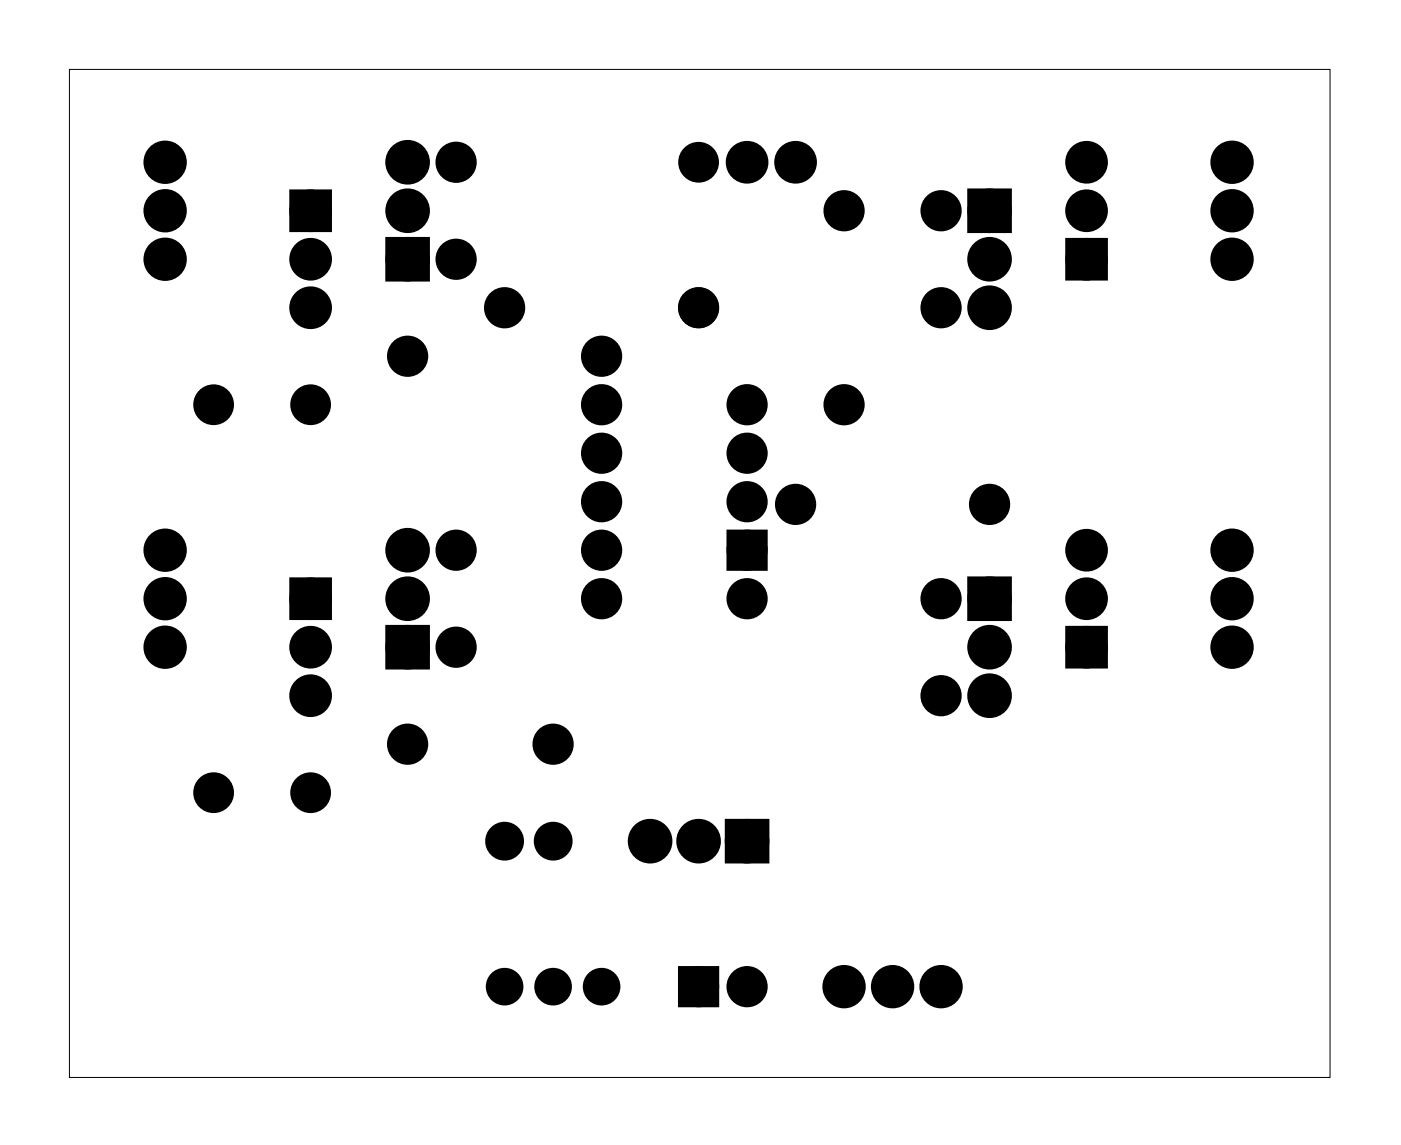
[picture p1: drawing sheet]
<svg xmlns="http://www.w3.org/2000/svg" width="73mm" height="60mm" viewBox="0 0 73 60" stroke-linecap="round" stroke-linejoin="round" font-family="sans-serif">
<path d="M3.6 3.6h66.1v52.8h-66.1z" fill="none" stroke="#000" stroke-width=".05"/>
<g fill="#000">
<circle cx="8.6" cy="8.5" r=".75"/>
<circle cx="8.6" cy="11" r=".75"/>
<circle cx="8.6" cy="13.6" r=".75"/>
<circle cx="16.3" cy="13.6" r=".74"/>
<circle cx="16.3" cy="11" r=".74"/>
<circle cx="16.3" cy="16.1" r=".74"/>
<circle cx="21.3" cy="18.7" r=".7"/>
<circle cx="21.3" cy="13.6" r=".79"/>
<circle cx="21.3" cy="11" r=".79"/>
<circle cx="21.3" cy="8.5" r=".79"/>
<circle cx="23.9" cy="13.6" r=".7"/>
<circle cx="23.9" cy="8.5" r=".7"/>
<circle cx="26.4" cy="16.1" r=".7"/>
<circle cx="31.5" cy="18.7" r=".7"/>
<circle cx="36.6" cy="16.1" r=".69"/>
<circle cx="36.6" cy="8.5" r=".69"/>
<circle cx="36.6" cy="16.1" r=".7"/>
<circle cx="39.1" cy="8.5" r=".74"/>
<circle cx="41.7" cy="8.5" r=".74"/>
<circle cx="44.2" cy="11" r=".7"/>
<circle cx="49.3" cy="11" r=".7"/>
<circle cx="49.3" cy="16.1" r=".7"/>
<circle cx="51.8" cy="13.6" r=".79"/>
<circle cx="51.8" cy="11" r=".79"/>
<circle cx="51.8" cy="16.1" r=".79"/>
<circle cx="56.9" cy="13.6" r=".74"/>
<circle cx="56.9" cy="11" r=".74"/>
<circle cx="56.9" cy="8.5" r=".74"/>
<circle cx="64.5" cy="11" r=".75"/>
<circle cx="64.5" cy="13.6" r=".75"/>
<circle cx="64.5" cy="8.5" r=".75"/>
<circle cx="8.6" cy="28.8" r=".75"/>
<circle cx="8.6" cy="33.9" r=".75"/>
<circle cx="8.6" cy="31.4" r=".75"/>
<circle cx="11.2" cy="21.2" r=".67"/>
<circle cx="16.3" cy="36.4" r=".74"/>
<circle cx="16.3" cy="33.9" r=".74"/>
<circle cx="16.3" cy="31.4" r=".74"/>
<circle cx="16.3" cy="21.2" r=".67"/>
<circle cx="21.3" cy="39" r=".7"/>
<circle cx="21.3" cy="31.4" r=".79"/>
<circle cx="21.3" cy="33.9" r=".79"/>
<circle cx="21.3" cy="28.8" r=".79"/>
<circle cx="23.9" cy="33.9" r=".7"/>
<circle cx="23.9" cy="28.8" r=".7"/>
<circle cx="29" cy="39" r=".7"/>
<circle cx="31.5" cy="31.4" r=".7"/>
<circle cx="31.5" cy="28.8" r=".7"/>
<circle cx="31.5" cy="26.3" r=".7"/>
<circle cx="31.5" cy="21.2" r=".7"/>
<circle cx="31.5" cy="23.7" r=".7"/>
<circle cx="39.1" cy="31.4" r=".7"/>
<circle cx="39.1" cy="28.8" r=".7"/>
<circle cx="39.1" cy="26.3" r=".7"/>
<circle cx="39.1" cy="21.2" r=".7"/>
<circle cx="39.1" cy="23.7" r=".7"/>
<circle cx="41.7" cy="26.4" r=".7"/>
<circle cx="44.2" cy="21.2" r=".7"/>
<circle cx="49.3" cy="31.4" r=".7"/>
<circle cx="49.3" cy="36.4" r=".7"/>
<circle cx="51.8" cy="31.4" r=".79"/>
<circle cx="51.8" cy="33.9" r=".79"/>
<circle cx="51.8" cy="36.4" r=".79"/>
<circle cx="51.8" cy="26.4" r=".7"/>
<circle cx="56.9" cy="31.4" r=".74"/>
<circle cx="56.9" cy="33.9" r=".74"/>
<circle cx="56.9" cy="28.8" r=".74"/>
<circle cx="64.5" cy="33.9" r=".75"/>
<circle cx="64.5" cy="31.4" r=".75"/>
<circle cx="64.5" cy="28.8" r=".75"/>
<circle cx="11.2" cy="41.5" r=".67"/>
<circle cx="16.3" cy="41.5" r=".67"/>
<circle cx="26.4" cy="44.1" r=".64"/>
<circle cx="26.4" cy="51.7" r=".6"/>
<circle cx="29" cy="51.7" r=".6"/>
<circle cx="29" cy="44.1" r=".64"/>
<circle cx="31.5" cy="51.7" r=".6"/>
<circle cx="34" cy="44.1" r=".79"/>
<circle cx="36.6" cy="51.7" r=".7"/>
<circle cx="36.6" cy="44.1" r=".79"/>
<circle cx="39.1" cy="51.7" r=".7"/>
<circle cx="39.1" cy="44.1" r=".79"/>
<circle cx="44.2" cy="51.7" r=".75"/>
<circle cx="46.7" cy="51.7" r=".75"/>
<circle cx="49.3" cy="51.7" r=".75"/>
</g>
<g fill="none" stroke="#000" stroke-width=".74" stroke-linecap="butt">
<circle cx="36.6" cy="16.1" r=".69"/>
<circle cx="36.6" cy="8.5" r=".69"/>
</g>
<g fill="none" stroke="#000" stroke-width=".76" stroke-linecap="butt">
<path d="M15.5 10.3h1.5v1.5h-1.5zM20.6 12.8h1.5v1.6h-1.5zM51 10.3h1.6v1.5h-1.6zM56.2 12.8h1.4v1.5h-1.4zM15.5 30.6h1.5v1.5h-1.5zM20.6 33.1h1.5v1.6h-1.5zM38.4 28.1h1.4v1.4h-1.4zM51 30.6h1.6v1.5h-1.6zM56.2 33.2h1.4v1.4h-1.4zM35.9 51h1.4v1.4h-1.4zM38.3 43.3h1.6v1.5h-1.6z"/>
<circle cx="8.6" cy="11" r=".75"/>
<circle cx="8.6" cy="13.6" r=".75"/>
<circle cx="8.6" cy="8.5" r=".75"/>
<circle cx="16.3" cy="13.6" r=".74"/>
<circle cx="16.3" cy="11" r=".74"/>
<circle cx="16.3" cy="16.1" r=".74"/>
<circle cx="21.3" cy="18.7" r=".7"/>
<circle cx="21.3" cy="8.5" r=".79"/>
<circle cx="21.3" cy="11" r=".79"/>
<circle cx="21.3" cy="13.6" r=".79"/>
<circle cx="23.9" cy="8.5" r=".7"/>
<circle cx="23.9" cy="13.6" r=".7"/>
<circle cx="26.4" cy="16.1" r=".7"/>
<circle cx="31.5" cy="18.7" r=".7"/>
<circle cx="36.6" cy="16.1" r=".7"/>
<circle cx="39.1" cy="8.5" r=".74"/>
<circle cx="41.7" cy="8.5" r=".74"/>
<circle cx="44.2" cy="11" r=".7"/>
<circle cx="49.3" cy="11" r=".7"/>
<circle cx="49.3" cy="16.1" r=".7"/>
<circle cx="51.8" cy="11" r=".79"/>
<circle cx="51.8" cy="13.6" r=".79"/>
<circle cx="51.8" cy="16.1" r=".79"/>
<circle cx="56.9" cy="8.5" r=".74"/>
<circle cx="56.9" cy="13.6" r=".74"/>
<circle cx="56.9" cy="11" r=".74"/>
<circle cx="64.5" cy="13.6" r=".75"/>
<circle cx="64.5" cy="8.5" r=".75"/>
<circle cx="64.5" cy="11" r=".75"/>
<circle cx="8.6" cy="31.4" r=".75"/>
<circle cx="8.6" cy="33.9" r=".75"/>
<circle cx="8.6" cy="28.8" r=".75"/>
<circle cx="16.3" cy="33.9" r=".74"/>
<circle cx="16.3" cy="31.4" r=".74"/>
<circle cx="16.3" cy="36.4" r=".74"/>
<circle cx="21.3" cy="39" r=".7"/>
<circle cx="21.3" cy="28.8" r=".79"/>
<circle cx="21.3" cy="31.4" r=".79"/>
<circle cx="21.3" cy="33.9" r=".79"/>
<circle cx="23.9" cy="28.8" r=".7"/>
<circle cx="23.9" cy="33.9" r=".7"/>
<circle cx="29" cy="39" r=".7"/>
<circle cx="31.5" cy="31.4" r=".7"/>
<circle cx="31.5" cy="28.8" r=".7"/>
<circle cx="31.5" cy="23.7" r=".7"/>
<circle cx="31.5" cy="21.2" r=".7"/>
<circle cx="31.5" cy="26.3" r=".7"/>
<circle cx="39.1" cy="31.4" r=".7"/>
<circle cx="39.1" cy="28.8" r=".7"/>
<circle cx="39.1" cy="23.7" r=".7"/>
<circle cx="39.1" cy="21.2" r=".7"/>
<circle cx="39.1" cy="26.3" r=".7"/>
<circle cx="41.7" cy="26.4" r=".7"/>
<circle cx="44.2" cy="21.2" r=".7"/>
<circle cx="49.3" cy="31.4" r=".7"/>
<circle cx="49.3" cy="36.4" r=".7"/>
<circle cx="51.8" cy="31.4" r=".79"/>
<circle cx="51.8" cy="33.9" r=".79"/>
<circle cx="51.8" cy="36.4" r=".79"/>
<circle cx="51.8" cy="26.4" r=".7"/>
<circle cx="56.9" cy="28.8" r=".74"/>
<circle cx="56.9" cy="33.9" r=".74"/>
<circle cx="56.9" cy="31.4" r=".74"/>
<circle cx="64.5" cy="33.9" r=".75"/>
<circle cx="64.5" cy="28.8" r=".75"/>
<circle cx="64.5" cy="31.4" r=".75"/>
<circle cx="26.4" cy="44.1" r=".64"/>
<circle cx="26.4" cy="51.7" r=".6"/>
<circle cx="29" cy="51.7" r=".6"/>
<circle cx="29" cy="44.1" r=".64"/>
<circle cx="31.5" cy="51.7" r=".6"/>
<circle cx="34" cy="44.1" r=".79"/>
<circle cx="36.6" cy="51.7" r=".7"/>
<circle cx="36.6" cy="44.1" r=".79"/>
<circle cx="39.1" cy="51.7" r=".7"/>
<circle cx="39.1" cy="44.1" r=".79"/>
<circle cx="44.2" cy="51.7" r=".75"/>
<circle cx="46.7" cy="51.7" r=".75"/>
<circle cx="49.3" cy="51.7" r=".75"/>
</g>
<path d="M15.5 10.3h1.5v1.5h-1.5zM20.6 12.8h1.5v1.6h-1.5zM51 10.3h1.6v1.5h-1.6zM56.2 12.8h1.4v1.5h-1.4zM15.5 30.6h1.5v1.5h-1.5zM20.6 33.1h1.5v1.6h-1.5zM38.4 28.1h1.4v1.4h-1.4zM51 30.6h1.6v1.5h-1.6zM56.2 33.2h1.4v1.4h-1.4zM35.9 51h1.4v1.4h-1.4zM38.3 43.3h1.6v1.5h-1.6z" fill="#000"/>
<g fill="none" stroke="#000" stroke-width=".79" stroke-linecap="butt">
<circle cx="11.2" cy="21.2" r=".67"/>
<circle cx="16.3" cy="21.2" r=".67"/>
<circle cx="11.2" cy="41.5" r=".67"/>
<circle cx="16.3" cy="41.5" r=".67"/>
</g>
</svg>
